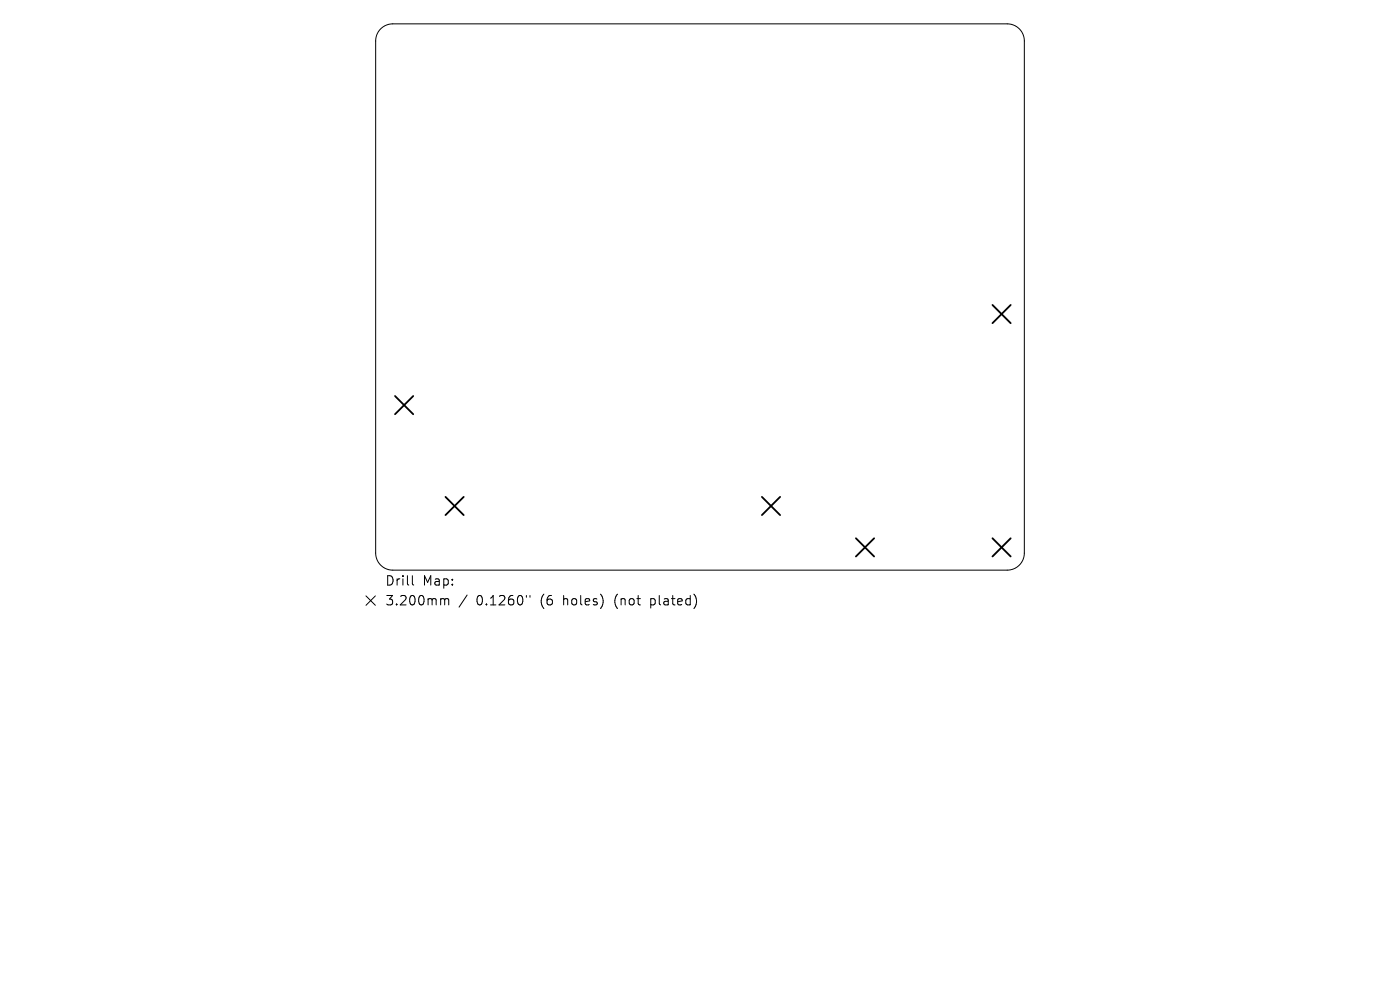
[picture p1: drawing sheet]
<svg xmlns="http://www.w3.org/2000/svg" width="297mm" height="210mm" viewBox="0 0 297 210" stroke-linecap="round" stroke-linejoin="round" font-family="sans-serif">
<defs><g id="words">
<g font-size="2.8">
<text x="81.6" y="124.5">Drill</text>
<text x="89.6" y="124.5">Map:</text>
<text x="81.6" y="128.7">3.200mm</text>
<text x="101.1" y="128.7">0.1260&quot;</text>
<text x="114.8" y="128.7">(6</text>
<text x="119.8" y="128.7">holes)</text>
<text x="130.8" y="128.7">(not</text>
<text x="138.6" y="128.7">plated)</text>
</g>
</g></defs>
<path d="M80.8 6l1.1-.6 1.4-.3h130.4a3.6 3.6 0 0 1 3.6 3.6v108.6a3.6 3.6 0 0 1-3.6 3.6h-130.4a3.6 3.6 0 0 1-3.6-3.6v-108.6l.2-1.3zM77.6 126.4l2 2M79.6 126.4l-2 2M87.5 122.1v1.7l.3 .3M93.8 127l.4 .1 .1 .2M94.3 127.3l.3-.3 .5 .1 .1 1.2M94.3 127.3v1M99.1 126.2l-1.7 2.6M111.7 126.3v.4M112.4 126.3v.4" fill="none" stroke="#000" stroke-width=".21"/>
<path d="M210.5 64.7l3.9 3.9M214.4 64.7l-3.9 3.9M83.8 84l3.9 3.9M87.7 84l-3.9 3.9M94.5 105.4l3.9 3.9M98.4 105.4l-3.9 3.9M161.6 105.4l3.9 3.9M165.5 105.4l-3.9 3.9M181.6 114.2l3.8 3.8M185.4 114.2l-3.8 3.8M210.5 114.2l3.9 3.8M214.4 114.2l-3.9 3.8" fill="none" stroke="#000" stroke-width=".39"/>
<use href="#words"/>
</svg>
